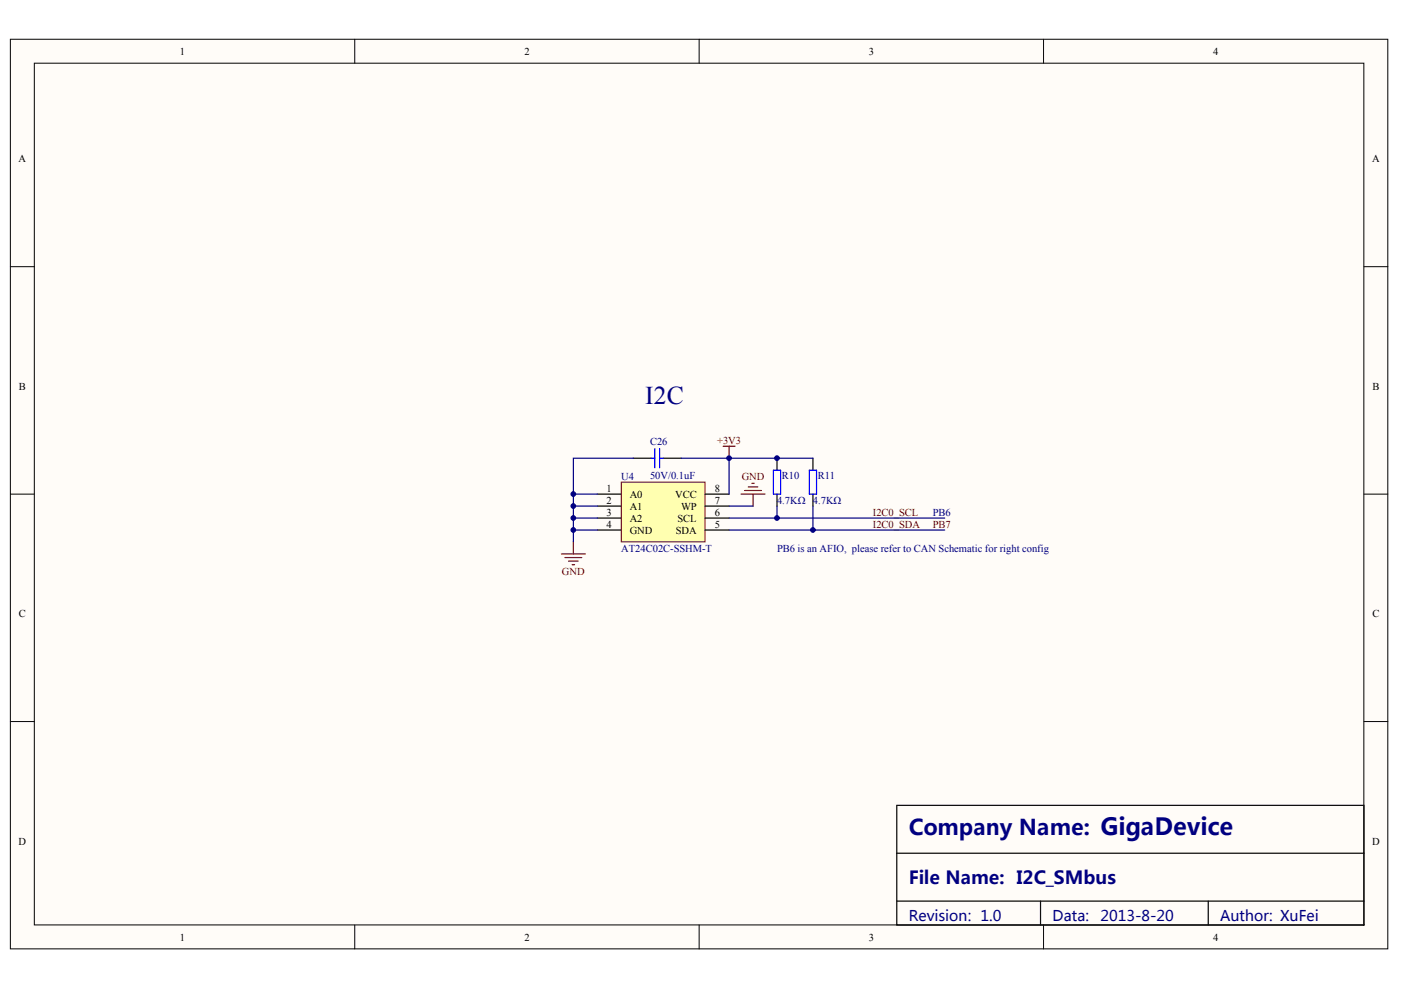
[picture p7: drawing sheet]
<svg xmlns="http://www.w3.org/2000/svg" width="297mm" height="210mm" viewBox="0 0 297 210" stroke-linecap="round" stroke-linejoin="round" font-family="sans-serif">
<defs><g id="words">
<text font-size="5.4" fill="#000080" x="136.8" y="85.7">I2C</text>
<text font-size="4.6" fill="#000080" x="192.7" y="177.1">Company Name: GigaDevice</text>
<text font-size="3.8" fill="#000080" x="192.7" y="187.5">File Name: I2C_SMbus</text>
<g font-size="3.1" fill="#000080">
<text x="192.7" y="195.4">Revision: 1.0</text>
<text x="223.2" y="195.4">Data:</text>
<text x="233.3" y="195.4">2013-8-20</text>
<text x="258.7" y="195.4">Author: XuFei</text>
</g>
<g font-size="2.2">
<text x="38.2" y="11.6">1</text>
<text x="111.2" y="11.6">2</text>
<text x="184.2" y="11.6">3</text>
<text x="257.2" y="11.6">4</text>
<text x="4" y="34.4">A</text>
<text x="290.9" y="34.4">A</text>
<text x="4" y="82.6">B</text>
<text x="291" y="82.6">B</text>
<text x="128.6" y="104.3">1</text>
<text x="128.6" y="106.8">2</text>
<text x="133.5" y="105.5">A0</text>
<text x="143.2" y="105.5">VCC</text>
<text x="151.5" y="106.8">7</text>
<text x="151.5" y="104.3">8</text>
<text x="128.6" y="109.3">3</text>
<text x="128.6" y="111.9">4</text>
<text x="133.5" y="108.1">A1</text>
<text x="133.5" y="110.6">A2</text>
<text x="133.5" y="113.2">GND</text>
<text x="143.3" y="113.2">SDA</text>
<text x="143.7" y="110.6">SCL</text>
<text x="144.4" y="108.1">WP</text>
<text x="151.5" y="111.9">5</text>
<text x="151.5" y="109.3">6</text>
<text x="4" y="130.9">C</text>
<text x="291" y="130.9">C</text>
<text x="4" y="179.1">D</text>
<text x="290.9" y="179.1">D</text>
<text x="38.2" y="199.4">1</text>
<text x="111.2" y="199.4">2</text>
<text x="184.2" y="199.4">3</text>
<text x="257.2" y="199.4">4</text>
</g>
<g font-size="2.2" fill="#000080">
<text x="137.8" y="94.4">C26</text>
<text x="131.7" y="101.7">U4</text>
<text x="137.8" y="101.5">50V/0.1uF</text>
<text x="165.8" y="101.5">R10</text>
<text x="173.4" y="101.5">R11</text>
<text x="164.7" y="106.8">4.7KΩ</text>
<text x="172.4" y="106.8">4.7KΩ</text>
<text x="197.8" y="109.3">PB6</text>
<text x="131.7" y="117">AT24C02C-SSHM-T</text>
<text x="164.7" y="117">PB6 is an AFIO, please refer to CAN Schematic for right config</text>
</g>
<g font-size="2.2" fill="#800000">
<text x="152" y="94.1">+3V3</text>
<text x="157.2" y="101.7">GND</text>
<text x="185.1" y="109.3">I2C0_SCL</text>
<text x="185.1" y="111.9">I2C0_SDA</text>
<text x="197.8" y="111.9">PB7</text>
<text x="119.2" y="122">GND</text>
</g>
</g></defs>
<g fill="#fffcf8" stroke="#000" stroke-width=".21">
<path d="M2.2 8.3h292v192.9h-292z"/>
<path d="M7.3 13.4h281.9v182.7h-281.9z"/>
</g>
<path d="M75.2 8.3v5.1M148.2 8.3v5.1M221.2 8.3v5.1M2.2 56.5h5.1M289.2 56.5h5.1M2.2 104.8h5.1M289.2 104.8h5.1M2.2 153h5.1M289.2 153h5.1M75.2 196.1v5.1M148.2 196.1v5.1M221.2 196.1v5.1" fill="none" stroke="#000" stroke-width=".21"/>
<path d="M190.1 170.8h99.1v25.3h-99.1zM190.1 180.9h99.1M190.1 191.1h99.1M220.6 191.1v5M256.2 191.1v5" fill="none" stroke="#000" stroke-width=".25"/>
<path d="M131.7 102.2h17.8v12.7h-17.8z" fill="#ffffb0" stroke="#800000" stroke-width=".21"/>
<g fill="none" stroke="#000" stroke-width=".25">
<path d="M134.3 97.2h3.8M140.6 97.2h3.8M164.7 97.2v2.5M172.4 97.2v2.5M126.6 104.8h5.1M126.6 107.3h5.1M126.6 109.8h5.1M126.6 112.4h5.1M149.5 104.8h5.1M149.5 107.3h5.1M149.5 109.8h5.1M149.5 112.4h5.1"/>
<path d="M164.7 104.8v2.5M172.4 104.8v2.5"/>
</g>
<path d="M153.3 94.6h2.6M154.6 94.6v2.6M119 117.5h5.1M119.8 118.2h3.5M120.5 119h2.1M121.3 119.7h.5M121.6 114.9v2.6M157.1 104.8h5.1M157.9 104h3.5M158.6 103.2h2.1M159.4 102.5h.5M159.7 104.8v2.5" fill="none" stroke="#800000" stroke-width=".25"/>
<path d="M134.3 97.2h-12.7v7.6M144.4 97.2h10.2M172.4 97.2h-17.8v7.6M121.6 109.8h5M121.6 112.4h5M126.6 107.3h-5v7.6M126.6 104.8h-5v2.5M154.6 109.8h45.7M154.6 112.4h45.7M154.6 107.3h5.1M164.7 107.3v2.5M172.4 107.3v5.1" fill="none" stroke="#000080" stroke-width=".25"/>
<path d="M138.1 97.2h.7M138.8 95.1v4.1M139.9 97.2h.7M139.9 95.1v4.1M164 99.7h1.5v5.1h-1.5zM171.6 99.7h1.5v5.1h-1.5z" fill="none" stroke="#00f" stroke-width=".25"/>
<g fill="#000080" stroke="#000080" stroke-width=".21">
<circle cx="121.6" cy="112.4" r=".5"/>
<circle cx="121.6" cy="109.8" r=".5"/>
<circle cx="121.6" cy="107.3" r=".5"/>
<circle cx="121.6" cy="104.8" r=".5"/>
<circle cx="154.6" cy="97.1" r=".5"/>
<circle cx="164.7" cy="109.8" r=".5"/>
<circle cx="164.7" cy="97.1" r=".5"/>
<circle cx="172.3" cy="112.4" r=".5"/>
</g>
<use href="#words"/>
</svg>
